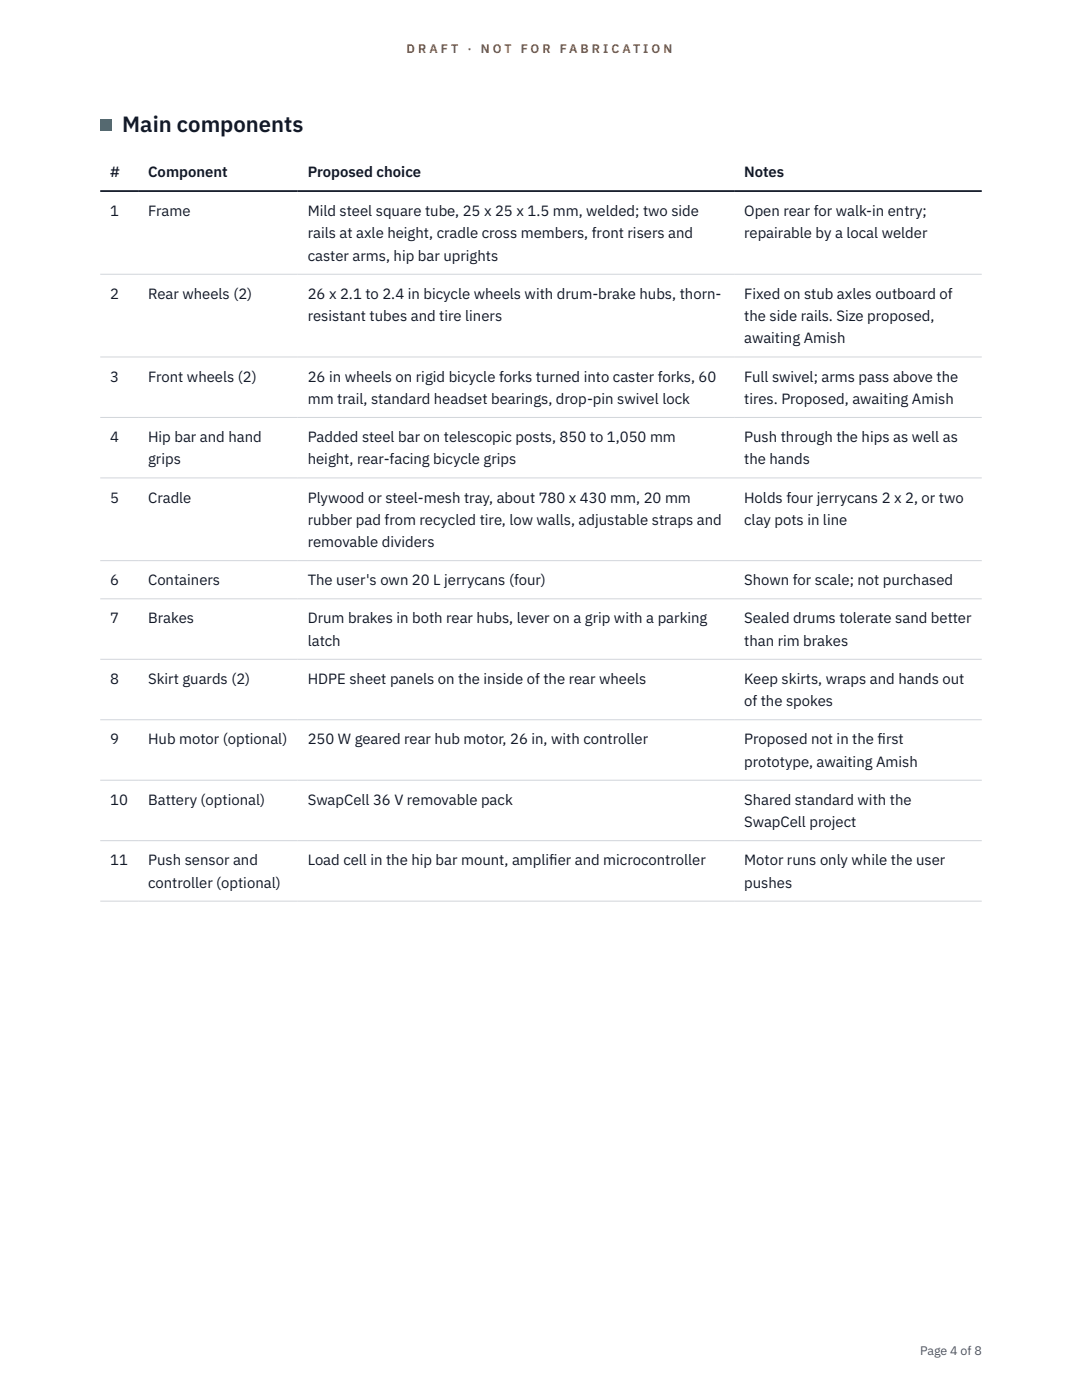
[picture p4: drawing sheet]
<svg xmlns="http://www.w3.org/2000/svg" width="216mm" height="279mm" viewBox="0 0 216 279" stroke-linecap="round" stroke-linejoin="round" font-family="sans-serif">
<defs><g id="words">
<text font-size="4.4" fill="#111827" x="24.4" y="26.4">Main components</text>
<g font-size="3" fill="#111827">
<text x="22" y="35.3">#</text>
<text x="29.6" y="35.3">Component</text>
<text x="61.4" y="35.3">Proposed choice</text>
<text x="148.5" y="35.3">Notes</text>
<text x="22" y="43.1">1</text>
<text x="29.6" y="43.1">Frame</text>
<text x="61.4" y="43.1">Mild steel square tube, 25 x 25 x 1.5 mm, welded; two side</text>
<text x="61.4" y="47.6">rails at axle height, cradle cross members, front risers and</text>
<text x="148.5" y="43.1">Open rear for walk-in entry;</text>
<text x="148.5" y="47.6">repairable by a local welder</text>
<text x="61.4" y="52">caster arms, hip bar uprights</text>
<text x="22" y="59.7">2</text>
<text x="29.6" y="59.7">Rear wheels (2)</text>
<text x="61.4" y="59.7">26 x 2.1 to 2.4 in bicycle wheels with drum-brake hubs, thorn-</text>
<text x="148.5" y="59.7">Fixed on stub axles outboard of</text>
<text x="61.4" y="64.1">resistant tubes and tire liners</text>
<text x="148.5" y="64.1">the side rails. Size proposed,</text>
<text x="148.5" y="68.5">awaiting Amish</text>
<text x="22" y="76.2">3</text>
<text x="29.6" y="76.2">Front wheels (2)</text>
<text x="61.4" y="76.2">26 in wheels on rigid bicycle forks turned into caster forks, 60</text>
<text x="148.5" y="76.2">Full swivel; arms pass above the</text>
<text x="61.4" y="80.6">mm trail, standard headset bearings, drop-pin swivel lock</text>
<text x="148.5" y="80.6">tires. Proposed, awaiting Amish</text>
<text x="22" y="88.2">4</text>
<text x="29.6" y="88.2">Hip bar and hand</text>
<text x="61.4" y="88.2">Padded steel bar on telescopic posts, 850 to 1,050 mm</text>
<text x="148.5" y="88.2">Push through the hips as well as</text>
<text x="29.6" y="92.7">grips</text>
<text x="61.4" y="92.7">height, rear-facing bicycle grips</text>
<text x="148.5" y="92.7">the hands</text>
<text x="22" y="100.3">5</text>
<text x="29.6" y="100.3">Cradle</text>
<text x="61.4" y="100.3">Plywood or steel-mesh tray, about 780 x 430 mm, 20 mm</text>
<text x="148.5" y="100.3">Holds four jerrycans 2 x 2, or two</text>
<text x="61.4" y="104.7">rubber pad from recycled tire, low walls, adjustable straps and</text>
<text x="148.5" y="104.7">clay pots in line</text>
<text x="61.4" y="109.2">removable dividers</text>
<text x="22" y="116.8">6</text>
<text x="29.6" y="116.8">Containers</text>
<text x="61.4" y="116.8">The user's own 20 L jerrycans (four)</text>
<text x="148.5" y="116.8">Shown for scale; not purchased</text>
<text x="22" y="124.4">7</text>
<text x="29.6" y="124.4">Brakes</text>
<text x="61.4" y="124.4">Drum brakes in both rear hubs, lever on a grip with a parking</text>
<text x="148.5" y="124.4">Sealed drums tolerate sand better</text>
<text x="61.4" y="128.9">latch</text>
<text x="148.5" y="128.9">than rim brakes</text>
<text x="22" y="136.5">8</text>
<text x="29.6" y="136.5">Skirt guards (2)</text>
<text x="61.4" y="136.5">HDPE sheet panels on the inside of the rear wheels</text>
<text x="148.5" y="136.5">Keep skirts, wraps and hands out</text>
<text x="148.5" y="140.9">of the spokes</text>
<text x="22" y="148.6">9</text>
<text x="29.6" y="148.6">Hub motor (optional)</text>
<text x="61.4" y="148.6">250 W geared rear hub motor, 26 in, with controller</text>
<text x="148.5" y="148.6">Proposed not in the f</text>
<text x="175.1" y="148.6">irst</text>
<text x="148.5" y="153">prototype, awaiting Amish</text>
<text x="22" y="160.6">10</text>
<text x="29.6" y="160.6">Battery (optional)</text>
<text x="61.4" y="160.6">SwapCell 36 V removable pack</text>
<text x="148.5" y="160.6">Shared standard with the</text>
<text x="148.5" y="165.1">SwapCell project</text>
<text x="22" y="172.7">11</text>
<text x="29.6" y="172.7">Push sensor and</text>
<text x="61.4" y="172.7">Load cell in the hip bar mount, amplif</text>
<text x="109.6" y="172.7">ier and microcontroller</text>
<text x="148.5" y="172.7">Motor runs only while the user</text>
<text x="29.6" y="177.1">controller (optional)</text>
<text x="148.5" y="177.1">pushes</text>
</g>
<g font-size="2.5" fill="#b45309">
<text x="81.1" y="10.5">D R A F T</text>
<text x="93.3" y="10.5">·</text>
<text x="95.9" y="10.5">N O T</text>
<text x="103.9" y="10.5">F O R</text>
<text x="111.7" y="10.5">F A B R I C A T I O N</text>
</g>
<text font-size="2.5" fill="#4b5563" x="183.6" y="270.3">Page 4 of 8</text>
</g></defs>
<path d="M20 54.7h175.9M20 71.2h175.9M20 83.3h175.9M20 95.4h175.9M20 111.9h175.9M20 119.5h175.9M20 131.6h175.9M20 143.6h175.9M20 155.7h175.9M20 167.8h175.9M20 179.8h175.9" fill="none" stroke="#d1d5db" stroke-width=".2"/>
<path d="M20 38.1h175.9" fill="none" stroke="#111827" stroke-width=".35"/>
<path d="M20 23.8h2.2v2.2h-2.2z" fill="#0f766e"/>
<use href="#words"/>
</svg>
